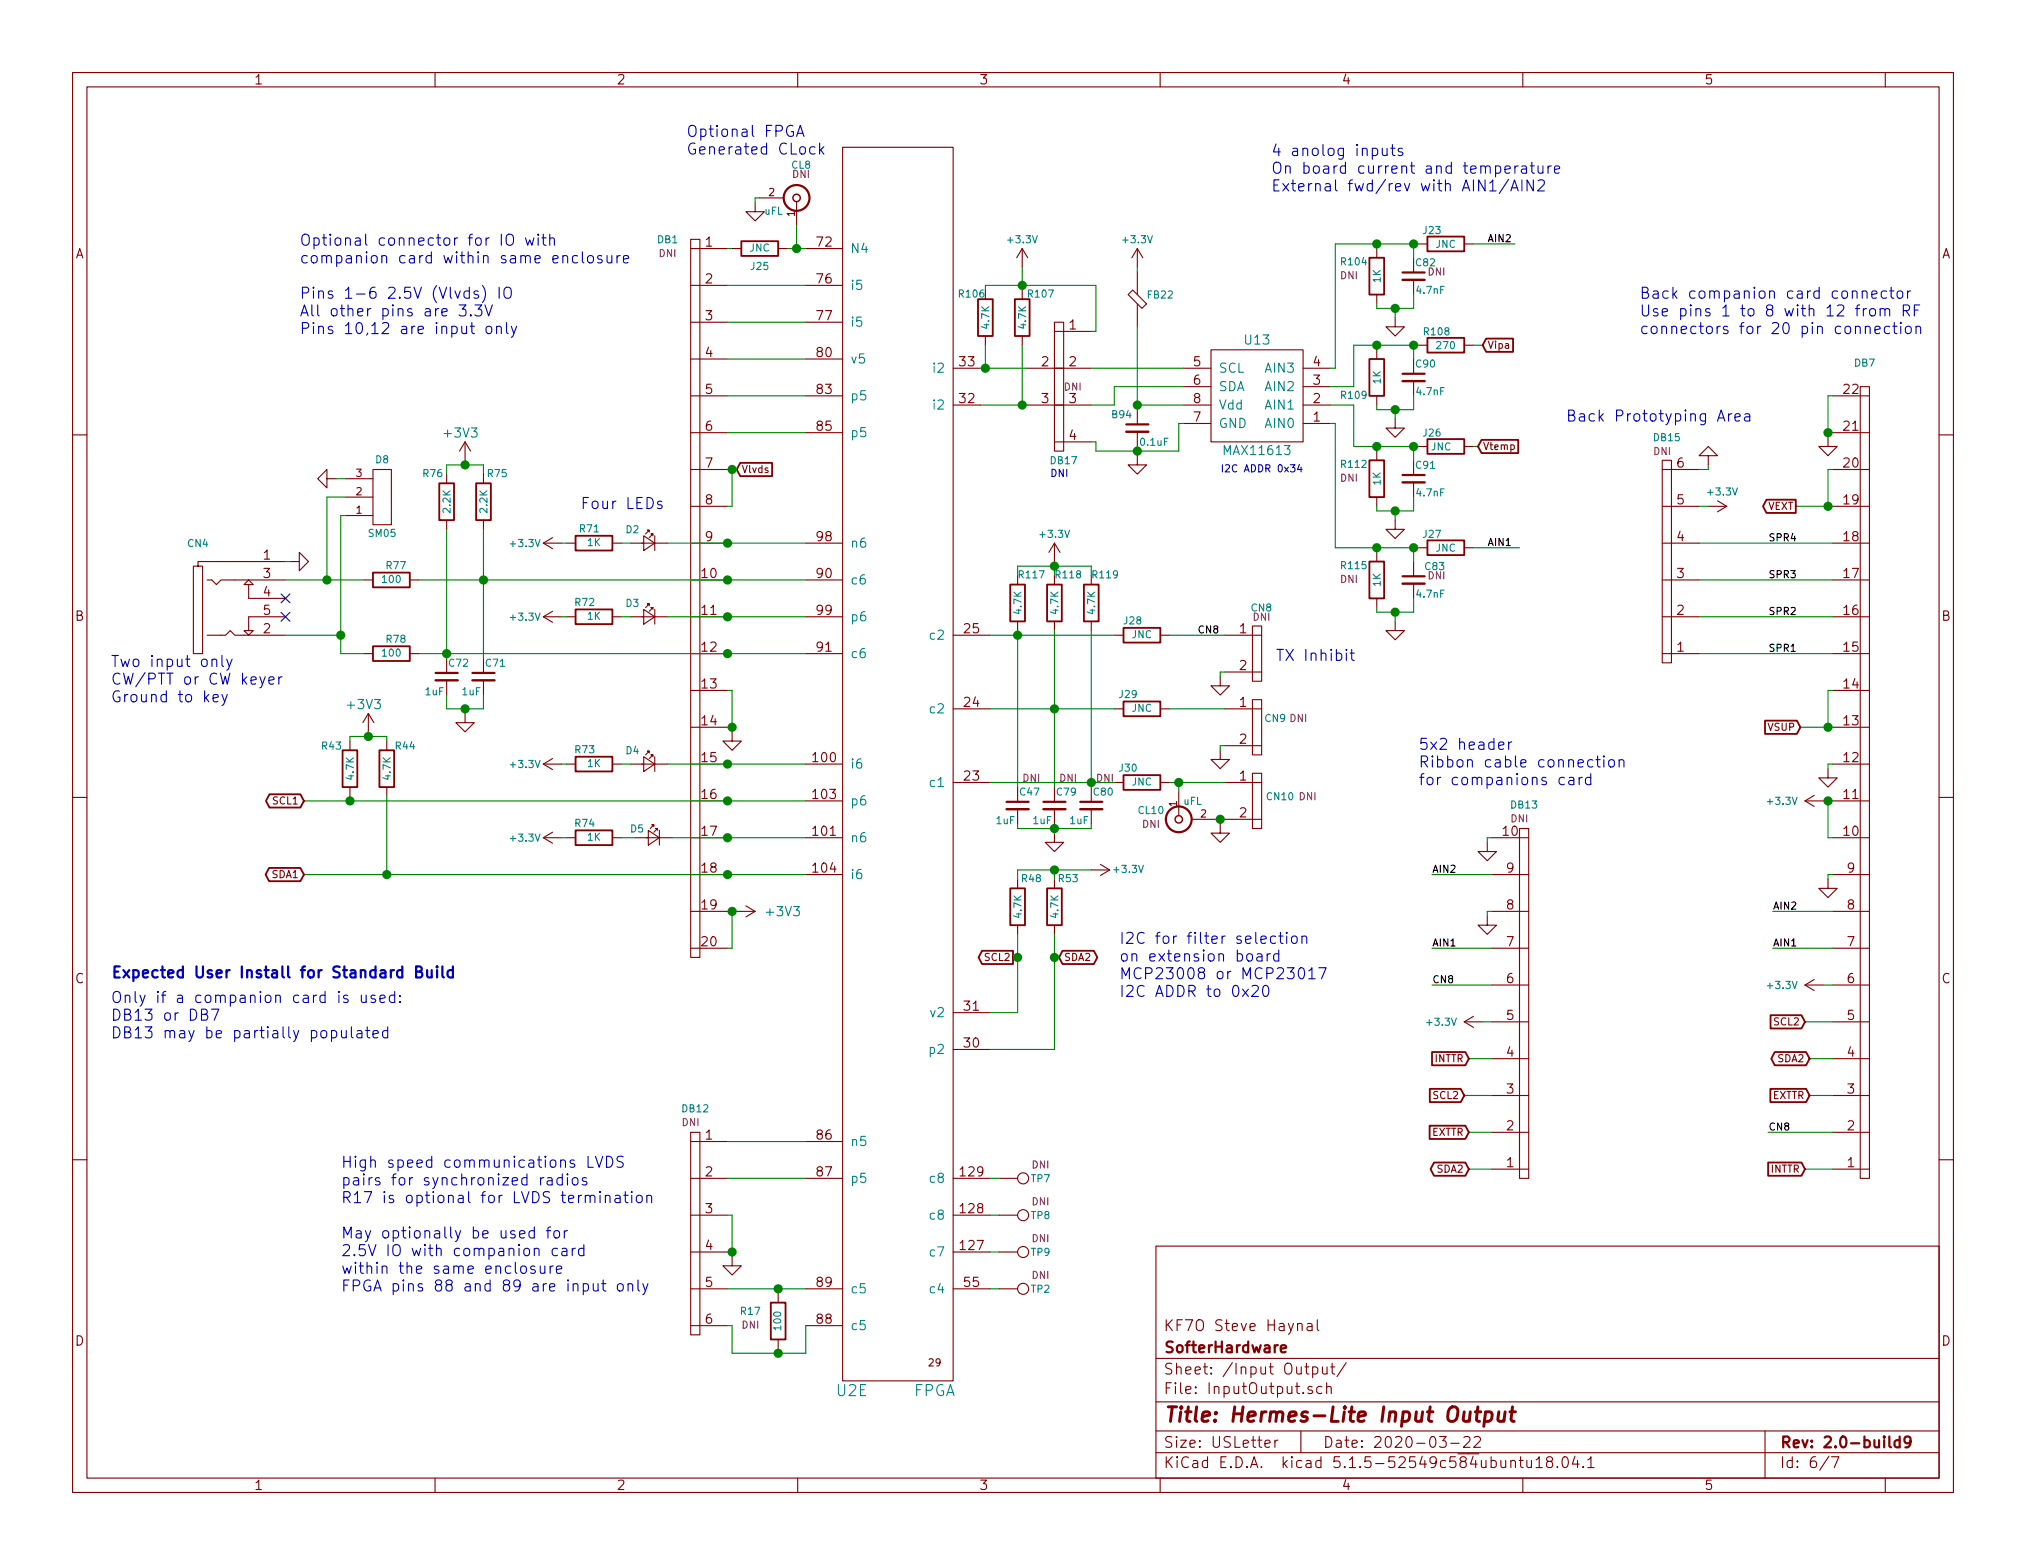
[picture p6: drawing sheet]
<svg xmlns="http://www.w3.org/2000/svg" width="279mm" height="216mm" viewBox="0 0 279 216" stroke-linecap="round" stroke-linejoin="round" font-family="sans-serif">
<defs><g id="words">
<text font-size="2.8" fill="#840000" x="160.4" y="196.2">Title: Hermes-Lite Input Output</text>
<g font-size="2.1" fill="#0000c2">
<text x="94.6" y="18.9">Optional FPGA</text>
<text x="94.6" y="21.3">Generated CLock</text>
<text x="175.3" y="21.5">4 anolog inputs</text>
<text x="175.3" y="24">On board current and temperature</text>
<text x="175.3" y="26.4">External fwd/rev with AIN1/AIN2</text>
<text x="41.3" y="33.9">Optional connector for IO with</text>
<text x="41.3" y="36.3">companion card within same enclosure</text>
<text x="41.3" y="41.2">Pins 1-6 2.5V (Vlvds) IO</text>
<text x="226.1" y="41.2">Back companion card connector</text>
<text x="41.3" y="43.7">All other pins are 3.3V</text>
<text x="41.3" y="46.1">Pins 10,12 are input only</text>
<text x="226.1" y="43.7">Use pins 1 to 8 with 12 from RF</text>
<text x="226.1" y="46.1">connectors for 20 pin connection</text>
<text x="215.9" y="58.2">Back Prototyping Area</text>
<text x="80" y="70.2">Four LEDs</text>
<text x="15.2" y="92">Two input only</text>
<text x="15.2" y="94.5">CW/PTT or CW keyer</text>
<text x="175.9" y="91.2">TX Inhibit</text>
<text x="15.2" y="96.9">Ground to key</text>
<text x="195.6" y="103.5">5x2 header</text>
<text x="195.6" y="105.9">Ribbon cable connection</text>
<text x="195.6" y="108.3">for companions card</text>
<text x="154.3" y="130.2">I2C for filter selection</text>
<text x="15.2" y="134.9">Expected User Install for Standard Build</text>
<text x="154.3" y="132.7">on extension board</text>
<text x="154.3" y="135.1">MCP23008 or MCP23017</text>
<text x="154.3" y="137.5">I2C ADDR to 0x20</text>
<text x="15.2" y="138.4">Only if a companion card is used:</text>
<text x="15.2" y="140.8">DB13 or DB7</text>
<text x="15.2" y="143.3">DB13 may be partially populated</text>
<text x="47" y="161.1">High speed communications LVDS</text>
<text x="47" y="163.6">pairs for synchronized radios</text>
<text x="47" y="166">R17 is optional for LVDS termination</text>
<text x="47" y="170.9">May optionally be used for</text>
<text x="47" y="173.3">2.5V IO with companion card</text>
<text x="47" y="175.7">within the same enclosure</text>
<text x="47" y="178.2">FPGA pins 88 and 89 are input only</text>
</g>
<g font-size="2.1" fill="#840000">
<text x="160.4" y="183.6">KF7O Steve Haynal</text>
<text x="160.4" y="189.6">Sheet: /Input Output/</text>
<text x="160.4" y="186.6">SofterHardware</text>
<text x="160.4" y="192.3">File: InputOutput.sch</text>
<text x="160.4" y="202.5">KiCad E.D.A. kicad 5.1.5-52549c584ubuntu18.04.1</text>
<text x="160.4" y="199.7">Size: USLetter</text>
<text x="182.4" y="199.7">Date: 2020-03-22</text>
<text x="245.4" y="199.7">Rev: 2.0-build9</text>
<text x="245.4" y="202.5">Id: 6/7</text>
</g>
<g font-size="2.1" fill="#008484">
<text x="115.4" y="192.6">U2E</text>
<text x="126" y="192.6">FPGA</text>
</g>
<g font-size="1.8" fill="#840000">
<text x="35" y="11.6">1</text>
<text x="85" y="11.6">2</text>
<text x="135" y="11.6">3</text>
<text x="185" y="11.6">4</text>
<text x="235" y="11.6">5</text>
<text x="10.4" y="35.6">A</text>
<text x="97.3" y="34">1</text>
<text x="112.7" y="34">72</text>
<text x="267.8" y="35.6">A</text>
<text x="97.3" y="39.1">2</text>
<text x="112.7" y="39.1">76</text>
<text x="97.3" y="44.2">3</text>
<text x="112.7" y="44.2">77</text>
<text x="147.5" y="45.5">1</text>
<text x="97.3" y="49.3">4</text>
<text x="112.7" y="49.3">80</text>
<text x="132.4" y="50.5">33</text>
<text x="143.7" y="50.5">2</text>
<text x="147.5" y="50.5">2</text>
<text x="164.6" y="50.5">5</text>
<text x="164.6" y="53.1">6</text>
<text x="181.1" y="53.1">3</text>
<text x="181.1" y="50.5">4</text>
<text x="97.3" y="54.4">5</text>
<text x="97.3" y="59.4">6</text>
<text x="112.7" y="54.4">83</text>
<text x="112.7" y="59.4">85</text>
<text x="132.4" y="55.6">32</text>
<text x="143.7" y="55.6">3</text>
<text x="147.5" y="55.6">3</text>
<text x="164.6" y="58.2">7</text>
<text x="164.6" y="55.6">8</text>
<text x="181.1" y="58.2">1</text>
<text x="181.1" y="55.6">2</text>
<text x="254.3" y="59.4">21</text>
<text x="254.3" y="54.4">22</text>
<text x="97.3" y="64.5">7</text>
<text x="147.5" y="60.7">4</text>
<text x="231.3" y="64.5">6</text>
<text x="254.3" y="64.5">20</text>
<text x="97.3" y="69.6">8</text>
<text x="231.3" y="69.6">5</text>
<text x="254.3" y="69.6">19</text>
<text x="36.3" y="77.2">1</text>
<text x="97.3" y="74.7">9</text>
<text x="112.7" y="74.7">98</text>
<text x="231.3" y="74.7">4</text>
<text x="254.3" y="74.7">18</text>
<text x="36.3" y="79.8">3</text>
<text x="36.3" y="82.3">4</text>
<text x="96.8" y="79.8">10</text>
<text x="112.7" y="79.8">90</text>
<text x="231.3" y="79.8">3</text>
<text x="254.3" y="79.8">17</text>
<text x="10.4" y="85.6">B</text>
<text x="36.3" y="87.4">2</text>
<text x="36.3" y="84.8">5</text>
<text x="96.8" y="84.8">11</text>
<text x="96.8" y="89.9">12</text>
<text x="112.7" y="89.9">91</text>
<text x="112.7" y="84.8">99</text>
<text x="133" y="87.4">25</text>
<text x="171" y="87.4">1</text>
<text x="231.3" y="89.9">1</text>
<text x="231.3" y="84.8">2</text>
<text x="254.3" y="89.9">15</text>
<text x="254.3" y="84.8">16</text>
<text x="267.8" y="85.6">B</text>
<text x="96.8" y="95">13</text>
<text x="171" y="92.5">2</text>
<text x="254.3" y="95">14</text>
<text x="96.8" y="100.1">14</text>
<text x="133" y="97.5">24</text>
<text x="171" y="97.5">1</text>
<text x="254.3" y="100.1">13</text>
<text x="96.8" y="105.2">15</text>
<text x="112.2" y="105.2">100</text>
<text x="133" y="107.7">23</text>
<text x="171" y="102.6">2</text>
<text x="171" y="107.7">1</text>
<text x="254.3" y="105.2">12</text>
<text x="96.8" y="110.2">16</text>
<text x="112.2" y="110.2">103</text>
<text x="171" y="112.8">2</text>
<text x="254.3" y="110.2">11</text>
<text x="96.8" y="115.3">17</text>
<text x="112.2" y="115.3">101</text>
<text x="207.3" y="115.3">10</text>
<text x="254.3" y="115.3">10</text>
<text x="96.8" y="120.4">18</text>
<text x="96.8" y="125.5">19</text>
<text x="112.2" y="120.4">104</text>
<text x="207.8" y="125.5">8</text>
<text x="207.8" y="120.4">9</text>
<text x="254.8" y="125.5">8</text>
<text x="254.8" y="120.4">9</text>
<text x="96.8" y="130.6">20</text>
<text x="207.8" y="130.6">7</text>
<text x="254.8" y="130.6">7</text>
<text x="10.4" y="135.6">C</text>
<text x="207.8" y="135.6">6</text>
<text x="254.8" y="135.6">6</text>
<text x="267.8" y="135.6">C</text>
<text x="133" y="139.4">31</text>
<text x="207.8" y="140.7">5</text>
<text x="254.8" y="140.7">5</text>
<text x="133" y="144.5">30</text>
<text x="207.8" y="145.8">4</text>
<text x="254.8" y="145.8">4</text>
<text x="207.8" y="156">2</text>
<text x="207.8" y="150.9">3</text>
<text x="254.8" y="156">2</text>
<text x="254.8" y="150.9">3</text>
<text x="97.3" y="157.2">1</text>
<text x="112.7" y="157.2">86</text>
<text x="207.8" y="161">1</text>
<text x="254.8" y="161">1</text>
<text x="97.3" y="162.3">2</text>
<text x="97.3" y="167.4">3</text>
<text x="112.7" y="162.3">87</text>
<text x="132.5" y="167.4">128</text>
<text x="132.5" y="162.3">129</text>
<text x="97.3" y="172.5">4</text>
<text x="132.5" y="172.5">127</text>
<text x="97.3" y="177.5">5</text>
<text x="112.7" y="177.5">89</text>
<text x="133" y="177.5">55</text>
<text x="10.4" y="185.6">D</text>
<text x="97.3" y="182.6">6</text>
<text x="112.7" y="182.6">88</text>
<text x="267.8" y="185.6">D</text>
<text x="35" y="205.5">1</text>
<text x="85" y="205.5">2</text>
<text x="135" y="205.5">3</text>
<text x="185" y="205.5">4</text>
<text x="235" y="205.5">5</text>
</g>
<g font-size="1.8" fill="#008484">
<text x="117.2" y="34.9">N4</text>
<text x="117.2" y="40">i5</text>
<text x="117.2" y="45.1">i5</text>
<text x="171.7" y="47.5">U13</text>
<text x="117.2" y="50.2">v5</text>
<text x="129" y="51.4">i2</text>
<text x="168" y="51.4">SCL</text>
<text x="168" y="54">SDA</text>
<text x="174.7" y="54">AIN2</text>
<text x="174.7" y="51.4">AIN3</text>
<text x="117.2" y="55.2">p5</text>
<text x="129" y="56.5">i2</text>
<text x="168" y="59.1">GND</text>
<text x="168" y="56.5">Vdd</text>
<text x="174.7" y="59.1">AIN0</text>
<text x="174.7" y="56.5">AIN1</text>
<text x="61.4" y="60.4">+3V3</text>
<text x="117.2" y="60.3">p5</text>
<text x="117.2" y="75.6">n6</text>
<text x="117.2" y="80.6">c6</text>
<text x="117.2" y="85.7">p6</text>
<text x="128.5" y="88.3">c2</text>
<text x="117.2" y="90.8">c6</text>
<text x="48.1" y="97.8">+3V3</text>
<text x="128.5" y="98.4">c2</text>
<text x="117.2" y="106">i6</text>
<text x="117.2" y="111.1">p6</text>
<text x="128.5" y="108.6">c1</text>
<text x="117.2" y="116.2">n6</text>
<text x="117.2" y="121.3">i6</text>
<text x="105.9" y="126.4">+3V3</text>
<text x="128.5" y="140.3">v2</text>
<text x="128.4" y="145.4">p2</text>
<text x="117.2" y="158.1">n5</text>
<text x="117.2" y="163.2">p5</text>
<text x="128.5" y="163.2">c8</text>
<text x="128.5" y="173.4">c7</text>
<text x="128.5" y="168.3">c8</text>
<text x="117.2" y="178.4">c5</text>
<text x="128.5" y="178.4">c4</text>
<text x="117.2" y="183.5">c5</text>
</g>
<text font-size="1.7" fill="#008484" x="169" y="62.8">MAX11613</text>
<g font-size="1.4" fill="#008484">
<text x="109.2" y="23.3">CL8</text>
<text x="105.4" y="29.6">uFL</text>
<text x="90.7" y="33.6">DB1</text>
<text x="103.4" y="34.7">JNC</text>
<text x="139.1" y="33.6">+3.3V</text>
<text x="155" y="33.6">+3.3V</text>
<text x="196.3" y="32.3">J23</text>
<text x="198" y="34.2">JNC</text>
<text x="103.6" y="37.2">J25</text>
<text x="132.3" y="41">R106</text>
<text x="141.9" y="41">R107</text>
<text x="158.3" y="41.2">FB22</text>
<text x="185" y="36.6">R104</text>
<text x="190.4" y="39" transform="rotate(-90 190.4 39)">1K</text>
<text x="195.3" y="36.7">C82</text>
<text x="195.5" y="40.5">4.7nF</text>
<text x="136.4" y="45.3" transform="rotate(-90 136.4 45.3)">4.7K</text>
<text x="141.5" y="45.3" transform="rotate(-90 141.5 45.3)">4.7K</text>
<text x="196.5" y="46.3">R108</text>
<text x="190.4" y="52.9" transform="rotate(-90 190.4 52.9)">1K</text>
<text x="195.3" y="50.7">C90</text>
<text x="198.2" y="48.2">270</text>
<text x="255.8" y="50.6">DB7</text>
<text x="153.4" y="57.7">B94</text>
<text x="185" y="55">R109</text>
<text x="195.5" y="54.5">4.7nF</text>
<text x="51.8" y="63.9">D8</text>
<text x="58.4" y="65.8">R76</text>
<text x="67.3" y="65.8">R75</text>
<text x="144.9" y="64">DB17</text>
<text x="157.4" y="61.5">0.1uF</text>
<text x="185" y="64.5">R112</text>
<text x="195.3" y="64.7">C91</text>
<text x="196.3" y="60.2">J26</text>
<text x="197.4" y="62.1">JNC</text>
<text x="228.1" y="60.9">DB15</text>
<text x="62.1" y="70.7" transform="rotate(-90 62.1 70.7)">2.2K</text>
<text x="67.2" y="70.7" transform="rotate(-90 67.2 70.7)">2.2K</text>
<text x="190.4" y="66.9" transform="rotate(-90 190.4 66.9)">1K</text>
<text x="195.5" y="68.5">4.7nF</text>
<text x="235.7" y="68.4">+3.3V</text>
<text x="25.9" y="75.5">CN4</text>
<text x="50.9" y="74.1">SM05</text>
<text x="70.6" y="75.5">+3.3V</text>
<text x="80" y="73.4">R71</text>
<text x="81.1" y="75.3">1K</text>
<text x="86.4" y="73.6">D2</text>
<text x="143.6" y="74.2">+3.3V</text>
<text x="196.3" y="74.2">J27</text>
<text x="198" y="76.1">JNC</text>
<text x="52.8" y="80.4">100</text>
<text x="53.3" y="78.5">R77</text>
<text x="79.4" y="83.6">R72</text>
<text x="86.4" y="83.7">D3</text>
<text x="140.6" y="79.8">R117</text>
<text x="145.7" y="79.8">R118</text>
<text x="150.7" y="79.8">R119</text>
<text x="185" y="78.5">R115</text>
<text x="190.4" y="80.9" transform="rotate(-90 190.4 80.9)">1K</text>
<text x="195.5" y="82.4">4.7nF</text>
<text x="196.6" y="78.6">C83</text>
<text x="53.3" y="88.7">R78</text>
<text x="70.6" y="85.6">+3.3V</text>
<text x="81.1" y="85.5">1K</text>
<text x="140.9" y="84.6" transform="rotate(-90 140.9 84.6)">4.7K</text>
<text x="145.9" y="84.6" transform="rotate(-90 145.9 84.6)">4.7K</text>
<text x="151" y="84.6" transform="rotate(-90 151 84.6)">4.7K</text>
<text x="155.1" y="86.1">J28</text>
<text x="156.1" y="88">JNC</text>
<text x="172.6" y="84.4">CN8</text>
<text x="52.8" y="90.6">100</text>
<text x="58.7" y="95.9">1uF</text>
<text x="62" y="92">C72</text>
<text x="63.8" y="95.9">1uF</text>
<text x="67.1" y="92">C71</text>
<text x="154.4" y="96.3">J29</text>
<text x="156.1" y="98.2">JNC</text>
<text x="44.4" y="103.4">R43</text>
<text x="48.8" y="107.5" transform="rotate(-90 48.8 107.5)">4.7K</text>
<text x="53.9" y="107.5" transform="rotate(-90 53.9 107.5)">4.7K</text>
<text x="54.6" y="103.4">R44</text>
<text x="70.6" y="105.9">+3.3V</text>
<text x="79.4" y="103.9">R73</text>
<text x="81.1" y="105.8">1K</text>
<text x="86.4" y="104">D4</text>
<text x="154.4" y="106.5">J30</text>
<text x="137.4" y="113.7">1uF</text>
<text x="140.7" y="109.8">C47</text>
<text x="142.5" y="113.7">1uF</text>
<text x="145.8" y="109.8">C79</text>
<text x="147.6" y="113.7">1uF</text>
<text x="150.9" y="109.8">C80</text>
<text x="156.1" y="108.4">JNC</text>
<text x="157" y="112.3">CL10</text>
<text x="163.2" y="111">uFL</text>
<text x="208.4" y="111.5">DB13</text>
<text x="243.9" y="111">+3.3V</text>
<text x="70.6" y="116.1">+3.3V</text>
<text x="79.4" y="114.1">R74</text>
<text x="81.1" y="116">1K</text>
<text x="87" y="114.8">D5</text>
<text x="141" y="121.7">R48</text>
<text x="146" y="121.7">R53</text>
<text x="153.8" y="120.4">+3.3V</text>
<text x="140.9" y="126.5" transform="rotate(-90 140.9 126.5)">4.7K</text>
<text x="145.9" y="126.5" transform="rotate(-90 145.9 126.5)">4.7K</text>
<text x="243.9" y="136.4">+3.3V</text>
<text x="196.9" y="141.5">+3.3V</text>
<text x="94.1" y="153.4">DB12</text>
<text x="142.2" y="163.1">TP7</text>
<text x="142.2" y="173.3">TP9</text>
<text x="142.2" y="168.2">TP8</text>
<text x="142.2" y="178.3">TP2</text>
<text x="102.2" y="181.4">R17</text>
<text x="107.7" y="183.4" transform="rotate(-90 107.7 183.4)">100</text>
</g>
<g font-size="1.4" fill="#840000">
<text x="106" y="27.1">2</text>
<text x="109.6" y="29.8" transform="rotate(-90 109.6 29.8)">1</text>
<text x="205.1" y="48.1">Vipa</text>
<text x="49.1" y="65.8">3</text>
<text x="102.2" y="65.3">Vlvds</text>
<text x="204.5" y="62.1">Vtemp</text>
<text x="49.1" y="70.9">1</text>
<text x="49.1" y="68.3">2</text>
<text x="243.8" y="70.3">VEXT</text>
<text x="243.9" y="100.8">VSUP</text>
<text x="37.7" y="111">SCL1</text>
<text x="162.3" y="111.3" transform="rotate(-90 162.3 111.3)">1</text>
<text x="165.6" y="112.8">2</text>
<text x="37.6" y="121.1">SDA1</text>
<text x="135.9" y="132.6">SCL2</text>
<text x="146.7" y="132.6">SDA2</text>
<text x="244.8" y="141.5">SCL2</text>
<text x="197.9" y="146.5">INTTR</text>
<text x="245.2" y="146.5">SDA2</text>
<text x="197.8" y="151.6">SCL2</text>
<text x="244.4" y="151.6">EXTTR</text>
<text x="197.4" y="156.7">EXTTR</text>
<text x="198.2" y="161.8">SDA2</text>
<text x="244.2" y="161.8">INTTR</text>
<text x="128.1" y="188.5">29</text>
</g>
<g font-size="1.4" fill="#840084">
<text x="109.3" y="24.5">DNI</text>
<text x="90.9" y="35.5">DNI</text>
<text x="184.9" y="38.5">DNI</text>
<text x="196.9" y="38">DNI</text>
<text x="146.8" y="53.9">DNI</text>
<text x="228" y="62.8">DNI</text>
<text x="184.9" y="66.4">DNI</text>
<text x="184.9" y="80.4">DNI</text>
<text x="196.9" y="79.9">DNI</text>
<text x="172.8" y="85.6">DNI</text>
<text x="174.5" y="99.6">CN9 DNI</text>
<text x="141" y="107.8">DNI</text>
<text x="146.1" y="107.8">DNI</text>
<text x="151.2" y="107.8">DNI</text>
<text x="174.8" y="110.4">CN10 DNI</text>
<text x="208.4" y="113.4">DNI</text>
<text x="157.6" y="114.2">DNI</text>
<text x="94.1" y="155.3">DNI</text>
<text x="142.3" y="161.2">DNI</text>
<text x="142.3" y="166.3">DNI</text>
<text x="142.3" y="171.3">DNI</text>
<text x="142.3" y="176.4">DNI</text>
<text x="102.3" y="183.3">DNI</text>
</g>
<g font-size="1.4">
<text x="205.1" y="33.4">AIN2</text>
<text x="205.1" y="75.3">AIN1</text>
<text x="243.8" y="74.7">SPR4</text>
<text x="243.8" y="79.8">SPR3</text>
<text x="165.1" y="87.4">CN8</text>
<text x="243.8" y="84.8">SPR2</text>
<text x="243.8" y="89.9">SPR1</text>
<text x="197.5" y="120.4">AIN2</text>
<text x="244.5" y="125.5">AIN2</text>
<text x="197.5" y="130.6">AIN1</text>
<text x="244.5" y="130.6">AIN1</text>
<text x="197.5" y="135.6">CN8</text>
<text x="243.8" y="156">CN8</text>
</g>
<g font-size="1.4" fill="#0000c2">
<text x="144.8" y="65.8">DNI</text>
<text x="168.3" y="65.2">I2C ADDR 0x34</text>
</g>
</g></defs>
<g fill="none" stroke="#840000" stroke-width=".15">
<path d="M10 10h259.4v195.9h-259.4zM12 12h255.4v191.9h-255.4zM60 10v2M110 10v2M160 10v2M210 10v2M260 10v2M95.2 33h1.3v99.1h-1.3zM95.2 34.3h5.1M95.2 39.4h5.1M101 34.3h1.2M104.1 27.9v1.3h-1.2l1.2 1.3 1.3-1.3h-1.3"/>
<path d="M104.8 27.3h3.3M107.3 34.3h1.3M109.9 27.8v3.3M111.1 34.3h5.1M111.1 39.4h5.1M116.2 20.3h15.2v170.2h-15.2zM141 34.3l.7 1.3M141 34.3v2.5M141 34.3l-.8 1.3M156.8 34.3v2.5M156.8 37.5v3.1M156.8 34.3l.8 1.3"/>
<path d="M156.8 34.3l-.7 1.3M189.9 34.3v1.3M194.9 35.6v2M194.9 38.6v2M195.6 33.7h1.2M201.9 33.7h1.3M10 60h2M95.2 59.7h5.1M95.2 54.6h5.1M95.2 44.5h5.1M95.2 49.5h5.1M111.1 59.7h5.1"/>
<path d="M111.1 54.6h5.1M111.1 44.5h5.1M111.1 49.5h5.1M131.4 55.9h3.9M131.4 50.8h3.9M135.9 46.4v1.2M141 40v1.3M141 46.4v1.2M141.6 55.9h8.9M141.6 50.8h8.9M145.4 44.5h1.3v17.7h-1.3zM145.4 45.7h5.1"/>
<path d="M156.2 40l1.9 1.9-.6 .6-1.9-1.9zM156.8 41.9v3.2M156.8 56.5v2M156.8 59.6v2M163.2 58.4h3.8M163.2 55.9h3.8M163.2 53.3h3.8M163.2 50.8h3.8M167 48.3h12.7v12.7h-12.7zM179.7 58.4h3.8M179.7 55.9h3.8M179.7 53.3h3.8"/>
<path d="M179.7 50.8h3.8M189.9 40.6v1.3M189.9 48.3v1.2M189.9 54.6v1.3M192.4 57.8v1.3h-1.3l1.3 1.2 1.3-1.2h-1.3M192.4 43.8v1.3h-1.3l1.3 1.3 1.3-1.3h-1.3M194.9 49.5v2.1M194.9 52.6v2M195.6 47.6h1.2M201.9 47.6h1.3M252.7 59.7h5.1M252.7 54.6h5.1"/>
<path d="M256.5 53.3h1.3v109.3h-1.3zM267.4 60h2M39.4 77.5h-12.1v.6h.6v12.1h-1.2v-12.1h.6M40 77.5h1.3v1.2l1.2-1.2-1.2-1.3v1.3M45.1 66v1.3l-1.3-1.3 1.3-1.2v1.2h1.3M47.6 71.1h3.8M47.6 68.6h3.8M47.6 66h3.8M51.4 64.8h2.6v7.6h-2.6zM61.6 65.4v1.3M61.6 71.8v1.2M64.1 61l-.7 1.2"/>
<path d="M64.1 61v2.5M64.1 61l.8 1.2M66.7 65.4v1.3M66.7 71.8v1.2M74.9 74.9h2.6M74.9 74.9l1.3 .8M76.2 74.2l-1.3 .7M78.1 74.9h1.3M84.5 74.9h1.2M87 74.9h5.1M88.8 73.9l1.5 1-1.5 1zM89.5 73.4v-.2h-.2h.2l-.5 .5"/>
<path d="M90 73.9v-.2h-.2h.2l-.5 .5M90.3 73.9v2M95.2 74.9h5.1M95.2 69.9h5.1M95.2 64.8h5.1M111.1 74.9h5.1M140.3 79.4v1.2M145.4 74.9l.8 1.3M145.4 74.9v2.6M145.4 79.4v1.2M145.4 74.9l-.7 1.3M145.4 61h5.1"/>
<path d="M150.5 79.4v1.2M156.8 62.9v1.2h-1.2l1.2 1.3 1.3-1.3h-1.3M189.9 62.2v1.3M189.9 68.6v1.3M189.9 76.2v1.3M192.4 71.8v1.2h-1.3l1.3 1.3 1.3-1.3h-1.3M194.9 63.5v2M194.9 66.5v2.1M194.9 77.5v2M195.6 61.6h1.2M195.6 75.6h1.2M201.9 61.6h1.3"/>
<path d="M201.9 75.6h1.3M229.2 63.5h1.3v27.9h-1.3zM229.2 74.9h5.1M229.2 69.9h5.1M229.2 64.8h5.1M235.6 62.9h-1.3l1.3-1.3 1.3 1.3h-1.3v1.2M235.6 69.9h2.5M236.9 69.1l1.2 .8M238.1 69.9l-1.2 .7M252.1 60.3v1.3h-1.3l1.3 1.3 1.3-1.3h-1.3M252.7 74.9h5.1M252.7 69.9h5.1"/>
<path d="M252.7 64.8h5.1M28.6 80h.6l.6 .6 .7-.6h8.9M28.6 87.6h2.5l.6-.6 .7 .6h7M33.7 80.6l.6-.6 .6 .6zM34.3 80.6v2h5.1M39.4 85.1h-5.1v1.9h.6l-.6 .6-.6-.6h.6M50.2 90.2h1.2M50.2 80h1.2M50.8 98.4l-.8 1.3M50.8 98.4v2.6M50.8 98.4l.8 1.3M56.5 90.2h1.3"/>
<path d="M56.5 80h1.3M61.6 90.8v2M61.6 93.9v2M64.1 98.4v1.3h-1.2l1.2 1.3 1.3-1.3h-1.3M66.7 90.8v2M66.7 93.9v2M74.9 85.1h2.6M74.9 85.1l1.3 .8M76.2 84.3l-1.3 .8M78.1 85.1h1.3M84.5 85.1h1.2M87 85.1h5.1"/>
<path d="M88.8 84.1l1.5 1-1.5 1zM89.5 83.6v-.3h-.2h.2l-.5 .5M90 84.1v-.3h-.2h.2l-.5 .5M90.3 84.1v2M95.2 90.2h5.1M95.2 85.1h5.1M95.2 80h5.1M95.2 95.3h5.1M111.1 90.2h5.1M111.1 85.1h5.1M111.1 80h5.1M131.4 97.8h5.1"/>
<path d="M131.4 87.6h5.1M140.3 85.7v1.3M145.4 85.7v1.3M150.5 85.7v1.3M153.7 97.8h1.2M153.7 87.6h1.2M160 97.8h1.3M160 87.6h1.3M168.3 93.3v1.3h-1.3l1.3 1.3 1.2-1.3h-1.2M168.9 97.8h5.1M168.9 87.6h5.1M168.9 92.7h5.1"/>
<path d="M172.7 96.5h1.3v7.6h-1.3zM172.7 86.4h1.3v7.6h-1.3zM189.9 82.6v1.2M192.4 85.7v1.3h-1.3l1.3 1.3 1.3-1.3h-1.3M194.9 80.5v2.1M229.2 90.2h5.1M229.2 85.1h5.1M229.2 80h5.1M252.7 90.2h5.1M252.7 85.1h5.1M252.7 80h5.1M252.7 95.3h5.1"/>
<path d="M10 110h2M48.3 102.2v1.3M48.3 108.6v1.3M53.3 102.2v1.3M53.3 108.6v1.3M74.9 115.6h2.6M74.9 105.4h2.6M74.9 115.6l1.3 .7M74.9 105.4l1.3 .8M76.2 114.8l-1.3 .8M76.2 104.6l-1.3 .8M78.1 115.6h1.3"/>
<path d="M78.1 105.4h1.3M84.5 115.6h1.2M84.5 105.4h1.2M87 105.4h5.1M87.6 115.6h5.1M88.8 104.4l1.5 1-1.5 1zM89.4 114.6l1.5 1-1.5 1zM89.5 103.9v-.3h-.2h.2l-.5 .5M90 104.4v-.3h-.2h.2l-.5 .5M90.2 114v-.2h-.3h.3l-.5 .5M90.3 104.4v2M90.7 114.6v-.3h-.3h.3l-.5 .5"/>
<path d="M90.9 114.6v2M95.2 115.6h5.1M95.2 110.5h5.1M95.2 105.4h5.1M95.2 100.3h5.1M101 101v1.2h-1.3l1.3 1.3 1.2-1.3h-1.2M111.1 115.6h5.1M111.1 110.5h5.1M111.1 105.4h5.1M131.4 108h5.1M140.3 108.6v2M140.3 111.6v2.1"/>
<path d="M145.4 114.9v1.3h-1.3l1.3 1.3 1.3-1.3h-1.3M145.4 108.6v2M145.4 111.6v2.1M150.5 108.6v2M150.5 111.6v2.1M151.8 119.3l1.2 .7M153.7 108h1.2M160 108h1.3M162.6 109.2v3.3M164.3 113h3.3M168.3 103.5v1.3h-1.3l1.3 1.2 1.2-1.2h-1.2M168.3 113.7v1.2h-1.3l1.3 1.3 1.2-1.3h-1.2"/>
<path d="M168.9 113h5.1M168.9 108h5.1M168.9 102.9h5.1M172.7 106.7h1.3v7.6h-1.3zM205.1 116.2v1.3h-1.3l1.3 1.2 1.3-1.2h-1.3M205.7 115.6h5.1M209.5 114.3h1.3v48.3h-1.3zM248.9 110.5h2.6M248.9 110.5l1.3 .8M250.2 109.7l-1.3 .8M252.1 106v1.3h-1.3l1.3 1.3 1.3-1.3h-1.3M252.7 115.6h5.1"/>
<path d="M252.7 110.5h5.1M252.7 105.4h5.1M252.7 100.3h5.1M267.4 110h2M95.2 130.8h5.1M95.2 125.7h5.1M95.2 120.7h5.1M101.6 125.7h2.5M102.9 125l1.2 .7M104.1 125.7l-1.2 .8M111.1 120.7h5.1M131.4 139.7h5.1"/>
<path d="M140.3 121.3v1.3M140.3 127.6v1.3M145.4 121.3v1.3M145.4 127.6v1.3M150.5 120h2.5M153 120l-1.2 .8M205.1 126.4v1.2h-1.3l1.3 1.3 1.3-1.3h-1.3M205.7 135.9h5.1M205.7 130.8h5.1M205.7 125.7h5.1M205.7 120.7h5.1M248.9 135.9h2.6"/>
<path d="M248.9 135.9l1.3 .8M250.2 135.1l-1.3 .8M252.1 121.3v1.3h-1.3l1.3 1.2 1.3-1.2h-1.3M252.7 135.9h5.1M252.7 130.8h5.1M252.7 125.7h5.1M252.7 120.7h5.1M10 160h2M95.2 156.2h1.3v28h-1.3zM95.2 157.5h5.1M111.1 157.5h5.1M131.4 144.8h5.1"/>
<path d="M201.9 141h2.6M201.9 141l1.3 .7M203.2 140.2l-1.3 .8M205.7 141h5.1M205.7 156.2h5.1M205.7 151.1h5.1M205.7 146.1h5.1M252.7 141h5.1M252.7 156.2h5.1M252.7 151.1h5.1M252.7 146.1h5.1M267.4 160h2"/>
<path d="M95.2 177.8h5.1M95.2 162.6h5.1M95.2 167.6h5.1M95.2 172.7h5.1M101 173.4v1.2h-1.3l1.3 1.3 1.2-1.3h-1.2M107.3 178.4v1.3M111.1 177.8h5.1M111.1 162.6h5.1M131.4 170.2h.1M131.4 177.8h5.1M131.4 162.6h5.1M131.4 167.6h5.1"/>
<path d="M131.4 172.7h5.1M137.8 177.8h2.5M137.8 162.6h2.5M137.8 167.6h2.5M137.8 172.7h2.5M159.4 171.9h108v32h-108zM205.7 161.3h5.1M252.7 161.3h5.1M95.2 182.9h5.1M107.3 184.8v1.3M111.1 182.9h5.1M159.4 197.4h108"/>
<path d="M159.4 193.4h108M159.4 187.4h108M174.4 199.2l.8-.2-.1-.2-.4-.1-.3 .2 .1 .7 .2 .1 .4-.1M175.8 198.7v1M176.2 198.7l-.3 .1-.1 .2M178.9 182.7a.39 .39 0 0 1 .7 .1v.8M179.4 197.4v3M180 188.6h.5M180.2 188.1v1.3l.2 .2h.1M180.3 182.7l.1-.1 .5 .1v.9M180.9 191.3a.37 .37 0 0 0-.5 .2 .54 .54 0 0 0 .5 .3l.1 .2-.1 .2-.1 .1-.4-.1M180.9 182.9l-.5 .1a.29 .29 0 0 0-.2 .3 .29 .29 0 0 0 .2 .3l.5-.1"/>
<path d="M181 188.6h.5l.2 .2v.6l-.2 .2-.5-.1M181 188.6v1.5M181.7 182.1v1.3l.2 .2M182.3 191.3h-.4l-.3 .2 .1 .6 .2 .2 .4-.1M182.4 188.6v.9a.4 .4 0 0 0 .6-.1M183 191.4a.38 .38 0 0 1 .6 .1v.8M183 190.8v1.5M183 188.6v1M183.5 188.6h.6M183.7 188.1v1.3l.1 .1 .3 .1M185.6 188l-1.2 1.9M198.5 198.2h.9l-.4 .6h.3a.61 .61 0 0 1 .1 .7l-.2 .2h-.5l-.2-.2"/>
<path d="M200.1 199.1h1.1M201.9 198.3l.2-.1h.3a.41 .41 0 0 1 .3 .6l-.9 .9h.9M203.3 198.3l.2-.1h.5a.37 .37 0 0 1 .1 .6l-.9 .9h1M243.4 197.4v6.5M60 203.9v2M110 203.9v2M159.4 200.4h108M160 203.9v2M208.4 201.6a.38 .38 0 0 1 .6 .1v.8M209.5 201.5h.6M209.7 201v1.3l.1 .1 .3 .1M210 203.9v2"/>
<path d="M210.6 201.5v.9a.4 .4 0 0 0 .6-.1M211.2 201.5v1M211.8 201.4l.3-.2 .2-.2v1.5M211.8 202.5h.9M213.6 201.6l-.3-.1v-.4a.48 .48 0 0 1 .7-.1l.1 .2-.1 .3-.6 .2a.51 .51 0 0 0 0 .7 .48 .48 0 0 0 .6-.1 .48 .48 0 0 0-.2-.7M214.8 202.3v.2l-.1-.1 .1-.1v.2M215.5 201.1a.37 .37 0 0 1 .4-.1 .37 .37 0 0 1 .3 .2 .77 .77 0 0 1-.4 1.3l-.3-.2a1.41 1.41 0 0 1 0-1.2zM217.2 200.9l-.4 1.1h1M217.6 201.5v1M218.3 202.3l.1 .1-.1 .1v-.1v-.1v.2M219 201.4l.3-.2 .1-.2v1.5M219 202.5h.8"/>
<path d="M252.2 200.9l-1.2 1.9M252.6 201h1l-.6 1.5M260 203.9v2"/>
<circle cx="141.1" cy="172.7" r=".76"/>
<circle cx="141.1" cy="167.6" r=".76"/>
<circle cx="141.1" cy="177.8" r=".76"/>
<circle cx="141.1" cy="162.6" r=".76"/>
</g>
<g fill="none" stroke="#840000" stroke-width=".3">
<path d="M193.4 37.6h3.1M155.3 58.5h3.1M193.4 51.6h3.1M193.4 65.5h3.1M193.4 79.5h3.1M60.1 92.8h3M65.2 92.8h3M138.8 110.6h3.1M143.9 110.6h3M149 110.6h3M176.6 186.1l.8-.2-.1-.3h-.4l-.3 .2 .1 .7 .2 .1 .4-.1M262 198.8a.5 .5 0 0 0-.7 0v.6a.47 .47 0 0 0 .5 .3l.2-.1"/>
<path d="M262 198.2v1.5M263.5 198.8l-.1 .2a.48 .48 0 0 1-.6 0l-.2-.2v-.3l.2-.3a.48 .48 0 0 1 .6 .1 1.27 1.27 0 0 1-.2 1.3l-.4 .1"/>
<circle cx="109.9" cy="27.3" r="1.78"/>
<circle cx="162.6" cy="113" r="1.78"/>
</g>
<path d="M203.5 194.8h.7M203.8 194.1l-.2 1.7 .1 .2 .3 .1M204.9 194.8h.2h.5l.2 .3-.1 .6a.66 .66 0 0 1-1 .3M204.9 194.8l-.3 2M206.7 194.8l-.1 1v.2a.59 .59 0 0 0 .8-.1M207.6 194.8l-.2 1.3M208.2 194.8h.8M208.6 194.1l-.2 1.7 .1 .2 .3 .1" fill="none" stroke="#840000" stroke-width=".41"/>
<g fill="none" stroke="#840000" stroke-width=".2">
<circle cx="109.9" cy="27.3" r=".51"/>
<circle cx="162.6" cy="113" r=".51"/>
</g>
<g fill="none" stroke="#840000" stroke-width=".25">
<path d="M102.2 33.3h5.1v2h-5.1zM188.8 35.6h2.1v5h-2.1zM196.8 32.6h5.1v2.1h-5.1zM134.9 41.3h2v5.1h-2zM140 41.3h2v5.1h-2zM188.8 49.5h2.1v5.1h-2.1zM196.8 46.6h5.1v2h-5.1zM205 46.7h3.7v1.8h-3.7l-.5-.9zM51.4 79h5.1v2h-5.1zM60.6 66.7h2v5.1h-2zM65.7 66.7h2v5.1h-2zM79.4 73.9h5.1v2h-5.1z"/>
<path d="M102.1 63.9h4.4v1.8h-4.4l-.5-.9zM188.8 63.5h2.1v5.1h-2.1zM188.8 77.5h2.1v5.1h-2.1zM196.8 60.6h5.1v2h-5.1zM196.8 74.5h5.1v2.1h-5.1zM204.3 60.7h5.1v1.8h-5.1l-.5-.9zM243.6 68.9h4v1.9h-4l-.5-.9zM51.4 89.2h5.1v2h-5.1zM79.4 84.1h5.1v2h-5.1zM139.3 80.6h2.1v5.1h-2.1zM144.4 80.6h2v5.1h-2zM149.5 80.6h2v5.1h-2z"/>
<path d="M154.9 96.8h5.1v2h-5.1zM154.9 86.6h5.1v2h-5.1zM243.4 99.4h4.4l.5 .9-.5 .9h-4.4zM37.1 119.7h4.3l.5 1-.5 .9h-4.3l-.5-.9zM37.2 109.6h4.2l.5 .9-.5 .9h-4.2l-.5-.9zM47.2 103.5h2.1v5.1h-2.1zM52.3 103.5h2.1v5.1h-2.1zM79.4 114.6h5.1v2h-5.1zM79.4 104.4h5.1v2h-5.1zM154.9 106.9h5.1v2.1h-5.1zM135.4 131.2h4.3v1.8h-4.3l-.4-.9zM139.3 122.6h2.1v5h-2.1z"/>
<path d="M144.4 122.6h2v5h-2zM146.5 131.2h4.4l.4 .9-.4 .9h-4.4l-.5-.9zM197.2 155.3h4.9l.5 .9-.5 .9h-4.9zM197.2 150.2h4.2l.5 .9-.5 .9h-4.2zM197.5 145.1h4.6l.5 1-.5 .9h-4.6zM244.1 150.2h5l.5 .9-.5 .9h-5zM244.2 140.1h4.2l.5 .9-.5 .9h-4.2zM244.8 145.1h4.3l.5 1-.5 .9h-4.3l-.5-.9zM106.3 179.7h2v5.1h-2zM197.8 160.4h4.3l.5 .9-.5 .9h-4.3l-.5-.9zM243.8 160.4h4.6l.5 .9-.5 .9h-4.6z"/>
</g>
<path d="M193.4 38.6h3.1M155.3 59.6h3.1M193.4 52.6h3.1M193.4 66.5h3.1M60.1 93.9h3M65.2 93.9h3M193.4 80.5h3.1M138.8 111.6h3.1M143.9 111.6h3M149 111.6h3" fill="none" stroke="#840000" stroke-width=".33"/>
<g fill="none" stroke="#008400" stroke-width=".15">
<path d="M100.3 34.3h.7M100.3 39.4h10.8M104.8 27.3h-.7v.6M108.6 34.3h2.5M109.9 31.1v3.2M141 36.8v3.2M156.8 36.8v.7M189.9 33.7v.6M194.9 33.7v1.9M195.6 33.7h-11.5v17.1h-.6M203.2 33.7h5.7M100.3 59.7h10.8"/>
<path d="M100.3 54.6h10.8M100.3 49.5h10.8M100.3 44.5h10.8M135.3 55.9h6.3M135.3 50.8h6.3M135.9 40v-.6h15.2v6.3h-.6M135.9 47.6v3.2M141 47.6v8.3M150.5 50.8h12.7M156.8 45.1v11.4M156.8 55.9h6.4M163.2 58.4h-.6v3.8h-11.5v-1.2h-.6"/>
<path d="M163.2 53.3h-9.5v2.6h-3.2M183.5 55.9h3.2v5.7h8.9M183.5 58.4h.6v17.2h11.5M189.9 47.6v.7M192.4 42.5v1.3M192.4 56.5v1.3M194.9 54.6v1.9h-5v-.6M194.9 40.6v1.9h-5v-.6M194.9 47.6v1.9M195.6 47.6h-8.9v5.7h-3.2M203.2 47.6h1.3M252.1 59.7h.6"/>
<path d="M252.7 54.6h-.6v5.7M39.4 77.5h.6M46.4 66h1.2M47.6 71.1h-.6v19.1h3.2M47.6 68.6h-2.5v11.4M61.6 65.4v-1.3h5.1v1.3M61.6 73v17.8M64.1 63.5v.6M66.7 73v17.8M77.5 74.9h.6M85.7 74.9h1.3M92.1 74.9h19"/>
<path d="M100.3 64.8h1.3M101 64.8v5.1h-.7M140.3 79.4v-1.3h10.2v1.3M145.4 77.5v1.9M156.8 61.6v1.3M189.9 61.6v.6M189.9 75.6v.6M192.4 70.5v1.3M194.9 68.6v1.9h-5v-.6M194.9 61.6v1.9M194.9 75.6v1.9M203.2 61.6h.6"/>
<path d="M203.2 75.6h6.3M234.3 69.9h1.3M234.3 74.9h18.4M235.6 64.1v.7h-1.3M247.6 69.9h5.1M252.7 64.8h-.6v5.1M39.4 80h10.8M39.4 87.6h7.6M57.8 90.2h53.3M57.8 80h53.3M61.6 95.9v1.9h5.1v-1.9M64.1 97.8v.6"/>
<path d="M77.5 85.1h.6M85.7 85.1h1.3M92.1 85.1h19M100.3 95.3h.7v5.7M136.5 87.6h17.2M136.5 97.8h17.2M140.3 87v21.6M145.4 87v21.6M150.5 87v21.6M161.3 87.6h7.6M161.3 97.8h7.6M168.9 92.7h-.6v.6"/>
<path d="M192.4 84.5v1.2M194.9 82.6v1.9h-5v-.7M234.3 90.2h18.4M234.3 80h18.4M234.3 85.1h18.4M252.7 95.3h-.6v5M41.9 110.5h69.2M48.3 102.2v-.6h5v.6M48.3 109.9v.6M50.8 101v.6M53.3 109.9v10.8M77.5 115.6h.6"/>
<path d="M77.5 105.4h.6M85.7 115.6h1.9M85.7 105.4h1.3M92.1 105.4h19M92.7 115.6h18.4M100.3 100.3h.7M136.5 108h17.2M140.3 113.7v.6h10.2v-.6M145.4 113.7v1.2M161.3 108h7.6M162.6 108v1.2M167.6 113h1.3"/>
<path d="M168.3 113v.7M168.9 102.9h-.6v.6M205.7 115.6h-.6v.6M248.3 100.3h4.4M251.5 110.5h1.2M252.1 110.5v5.1h.6M252.7 105.4h-.6v.6M41.9 120.7h69.2M100.3 125.7h1.3M101 125.7v5.1h-.7M139.7 132.1h.6M140.3 128.9v10.8h-3.8"/>
<path d="M145.4 120v1.3M145.4 128.9v15.9h-8.9M145.4 132.1h.6M150.5 120h-10.2v1.3M197.5 120.7h8.2M197.5 130.8h8.2M197.5 135.9h8.2M205.7 125.7h-.6v.7M244.5 125.7h8.2M244.5 130.8h8.2M251.5 135.9h1.2M252.7 120.7h-.6v.6"/>
<path d="M100.3 157.5h10.8M201.9 151.1h3.8M202.6 156.2h3.1M202.6 146.1h3.1M204.5 141h1.2M243.8 156.2h8.9M248.9 141h3.8M249.6 151.1h3.1M249.6 146.1h3.1M100.3 177.8h10.8M100.3 167.6h.7v5.8M100.3 172.7h.7"/>
<path d="M100.3 162.6h10.8M107.3 177.8v.6M136.5 177.8h1.3M136.5 172.7h1.3M136.5 167.6h1.3M136.5 162.6h1.3M202.6 161.3h3.1M248.9 161.3h3.8M100.3 182.9h.7v3.8h10.1v-3.8M107.3 186.1v.6"/>
</g>
<g fill="none" stroke="#0000c2" stroke-width=".15">
<path d="M109.9 18.8l.5-1.5 .5 1.5M110 18.4h.7M113 19.7v1.6M192 19.9v1.3l.1 .2 .3 .1M64.7 39.6v1.5M66.5 39.4a1.78 1.78 0 0 1 0 2.3M68.8 39.6v1.5M69.6 39.8a.53 .53 0 0 1 .8 0 1.04 1.04 0 0 1-.2 1.3 .53 .53 0 0 1-.7-.5zM69.8 32.5a.53 .53 0 0 1 .6-.2 .53 .53 0 0 1 .4 .5v.5a.51 .51 0 0 1-.5 .5 .51 .51 0 0 1-.5-.5zM72.5 32.8l.3 1 .3-.7 .3 .7 .2-1M74.2 32.3l-.1 .1h.2l-.1-.1v.1M74.2 32.8v1"/>
<path d="M74.7 32.8h.6M74.9 32.3v1.3l.1 .2h.3M75.8 32.9a.38 .38 0 0 1 .7 .1v.8M75.8 32.3v1.5M79.7 35.3a.53 .53 0 0 0-.7 .1v.7a.48 .48 0 0 0 .7 .1M80.3 34.7v1.3l.2 .3M81.1 35.4a.44 .44 0 0 1 .7 .1v.5a.42 .42 0 0 1-.4 .3 .42 .42 0 0 1-.4-.3zM83 35.3h-.4l-.2 .2 .1 .2 .5 .1 .1 .2-.1 .2-.1 .1-.5-.1M83.7 35.3v.7a.37 .37 0 0 0 .3 .3 .37 .37 0 0 0 .4-.2M84.4 35.3v1M85.1 35.3v1M85.5 35.3h-.3l-.1 .2"/>
<path d="M86 35.8l.7-.2-.1-.3h-.4l-.2 .2v.7l.2 .1 .4-.1M112.4 20.3a.48 .48 0 0 0-.7 .2v.6a.48 .48 0 0 0 .7 .1M113.2 20.7l.4 .6M113.6 20.2l-.6 .6M190.6 20.4l.1 1a.4 .4 0 0 0 .6-.1M191.3 20.4v1.1M191.8 20.4h.6M193.4 20.5a.37 .37 0 0 0-.6 .2l.1 .2 .3 .1 .3 .2-.1 .2-.2 .1-.4-.1M205.4 26.3h.9M207.5 23.4l.8-.2-.1-.2-.4-.1-.3 .2 .1 .7 .2 .1 .4-.1M208.1 24.7l-1.3 2M208.4 26.3l.5-1.5 .5 1.5"/>
<path d="M208.5 25.9h.7M208.9 22.9v1M209.4 22.9l-.3 .1-.2 .2M209.9 23l.1-.1 .4 .1 .1 .9M209.9 24.8v1.5M210.5 23.2l-.5 .1a.31 .31 0 0 0-.2 .3 .31 .31 0 0 0 .2 .3l.5-.1M211 22.9h.6M211.3 22.4v1.3v.1l.3 .1M211.5 24.8v1.5l-.9-1.5v1.5M212.1 22.9v.8a.37 .37 0 0 0 .3 .2 .37 .37 0 0 0 .4-.2M212.1 24.9a.62 .62 0 0 1 .8 0v.6l-.9 .8h1M212.8 22.9v1"/>
<path d="M213.5 22.9v1M213.9 22.9l-.3 .1-.1 .2M214.4 23.4l.7-.2-.1-.2-.4-.1-.2 .2 .1 .7 .1 .1 .4-.1M260.8 39.6v1.3l.1 .2h.3M63.3 42.1h1l-.5 .5 .3 .1a.62 .62 0 0 1 0 .8l-.5 .1-.3-.2M64.7 40.2l-.4-.1-.3 .3v.4l.1 .3h.2h.4M64.8 45h.6M64.9 43.4l.1 .1-.1 .1-.1-.1 .1-.1v.2M65.1 44.5v1.3l.1 .1 .2 .1M65.5 42.1h.9l-.5 .5 .5 .2v.1v.5l-.2 .2h-.5l-.2-.2M65.9 40.2a.37 .37 0 0 0-.5 .1v.3h.4l.2 .2-.1 .3h-.1h-.4M66.9 42.1l.5 1.5 .5-1.5"/>
<path d="M67.1 45.1a.41 .41 0 0 1 .7 .2v.4l-.1 .2a.41 .41 0 0 1-.7-.2zM68.5 45.1a.41 .41 0 0 1 .6 .1v.8M68.5 45v1M69.8 44.5v1.3l.3 .2M70.5 45l.4 1M71.2 45l-.5 1.4-.2 .1M236.9 58.1l.5-1.5 .5 1.5M237 57.7h.7M238.4 57.1v1M238.8 57.1l-.3 .1-.1 .2M239.3 57.6l.7-.2-.1-.2-.4-.1-.2 .2v.7l.2 .1 .4-.1M240.6 57.2l.2-.1 .4 .1 .1 .9"/>
<path d="M241.3 57.4l-.5 .1a.3 .3 0 0 0-.3 .3 .3 .3 0 0 0 .3 .3l.5-.1M256.8 40.3a.41 .41 0 0 1 .7 0v.8M257 42.6v1M257.3 45.1a.41 .41 0 0 1 .6 .1v.8M257.4 42.6h-.3l-.1 .2M257.9 42.7a.44 .44 0 0 1 .7 .1v.5a.42 .42 0 0 1-.4 .3 .42 .42 0 0 1-.4-.3zM258.1 40.6l.8-.1-.1-.3-.5-.1-.2 .2 .1 .8h.1h.5M258.6 45.5l.7-.1-.1-.3-.4-.1-.2 .2v.7l.2 .1 .4-.1M259.3 42.7a.41 .41 0 0 1 .6 .1v.8M259.3 42.6v1M259.9 42.8a.36 .36 0 0 1 .4-.2 .36 .36 0 0 1 .3 .2v.8M260.2 40.2l-.5-.1-.3 .3v.4l.2 .3h.1h.5"/>
<path d="M260.6 45.1a.48 .48 0 0 0-.7 .2v.6a.48 .48 0 0 0 .7 0M260.6 40.1h.6M261 45h.6M261.2 44.5v1.3l.1 .1 .3 .1M261.7 40.3a.41 .41 0 0 1 .7 .1v.4a.4 .4 0 0 1-.4 .4 .4 .4 0 0 1-.4-.4zM262.1 44.5v.1h.1l-.1-.1v.1M262.1 45v1M262.5 42.8h.6a.41 .41 0 0 0 .3-.3 .41 .41 0 0 0-.3-.4h-.6v1.5M262.8 45.1a.44 .44 0 0 1 .8 .2v.4a.42 .42 0 0 1-.4 .3 .42 .42 0 0 1-.4-.3zM262.8 42.8l.5 .8M263.1 40.1v1M263.5 40.1l-.3 .1-.1 .2"/>
<path d="M264 42.8h.5M264.2 45.1a.38 .38 0 0 1 .7 .1v.8M264.2 45v1M264.7 42.1h-.7v1.5M91.3 69.2l-.4-.1-.2 .2 .1 .3 .5 .1v.4l-.2 .1-.4-.1M178 64.1h.6l-.3 .4 .2 .1v.4l-.1 .1-.4-.1M179.2 64.1l-.3 .7h.7M179.4 64.4v.7M29.2 91.1a.41 .41 0 0 1 .7 0v.8M29.4 96.3l.7-.1-.1-.3-.4-.1-.2 .2 .1 .7 .1 .1 .4-.1M30.6 90.4v1.3l.2 .2M30.6 95.8l.4 1"/>
<path d="M31.3 90.9l.3 1M31.3 95.8l-.5 1.4-.2 .1M32 90.9l-.5 1.4-.2 .2M36.6 93.4l-.5 1.3-.3 .2M37.1 93.9l.7-.2-.1-.3h-.4l-.2 .2 .1 .7 .1 .1 .4-.1M38.5 93.4v1M38.9 93.4h-.3l-.1 .2M185.7 89.6l-.1 .1h.2l-.1-.1v.1M185.7 90.1v1M186.2 90.1h.6M186.4 89.6v1.3l.1 .1 .3 .1M206.7 102.9l.7-.2-.1-.3h-.4l-.2 .2 .1 .7 .1 .1 .4-.1"/>
<path d="M208.1 102.4v1M208.5 102.4h-.3l-.1 .2M215.7 107.3a.48 .48 0 0 0-.7 .2l.1 .6a.48 .48 0 0 0 .6 .1M216.4 107.3l.1-.1 .5 .1v1M217 107.6l-.5 .1a.31 .31 0 0 0-.2 .3 .31 .31 0 0 0 .2 .3l.5-.1M217.8 107.2v1.1M218.2 107.2l-.3 .1-.1 .2M219.4 107.3a.48 .48 0 0 0-.8 .2l.1 .6a.48 .48 0 0 0 .7 .1M219.4 106.7v1.6M219.7 104.9l-.5-.1-.3 .3v.4l.2 .2 .1 .1 .5-.1M220.1 104.8h.6M220.3 104.3v1.3l.1 .1 .3 .1"/>
<path d="M221.2 104.3l-.1 .1h.2l-.1-.1v.1M221.2 104.8v1M221.9 104.9a.41 .41 0 0 1 .7 .2v.6a.41 .41 0 0 1-.4 .1 .41 .41 0 0 1-.4-.3zM223.3 104.9a.41 .41 0 0 1 .7 .1v.8M223.3 104.8v1M27.8 139.9h.5a.36 .36 0 0 0 .3-.3 .36 .36 0 0 0-.3-.4h-.5v1.5h.6a.42 .42 0 0 0 .3-.4 .42 .42 0 0 0-.4-.4M29.2 139.2h1l-.7 1.5M48 137.4a.37 .37 0 0 0-.6 .1v.2l.4 .1 .2 .2v.2l-.2 .1-.4-.1M49.8 137.3l.1 .9a.4 .4 0 0 0 .6 0M50.5 137.3v1M51.7 137.4l-.3-.1-.2 .2v.2l.5 .2 .1 .1-.1 .2-.1 .1-.4-.1M52.4 137.8l.7-.2-.1-.2-.4-.1-.2 .2 .1 .7 .1 .1 .4-.1"/>
<path d="M54.4 137.4l-.4-.1-.3 .3v.4l.1 .2 .2 .1 .4-.1M54.4 136.8v1.5M55.1 138.2h.1l-.1 .1v-.1v.1M55.1 137.4h.1l-.1 .1v-.1v.1M172.7 136.1v-.1a.61 .61 0 0 1 .8 .1v.1v.4l-.9 .9h.9M173.4 131.6h.1h.5v1M174 131.9l-.5 .1a.3 .3 0 0 0-.2 .3 .3 .3 0 0 0 .2 .3l.5-.1M174.2 136.1a.38 .38 0 0 1 .4-.2 .38 .38 0 0 1 .3 .3 .81 .81 0 0 1-.4 1.3 1 1 0 0 1-.3-1.4zM174.8 131.6v1M175.2 131.6h-.3l-.1 .3M175.9 129.2a.53 .53 0 0 0-.6 .1v.7a.48 .48 0 0 0 .6 .1M176.4 131.6h-.5l-.3 .3v.4l.2 .2 .1 .1 .5-.1"/>
<path d="M176.4 129.1h.5M176.4 131.1v1.5M176.6 128.6v1.3l.1 .2h.2M177.4 128.6v.1h.1l-.1-.1v.2M177.4 129.1v1M178.2 129.3a.41 .41 0 0 1 .7 .1v.4l-.1 .3a.41 .41 0 0 1-.7-.3zM179.2 133.6a.36 .36 0 0 1 .4-.1 .36 .36 0 0 1 .2 .3 .94 .94 0 0 1-.2 1.2h-.2a.97 .97 0 0 1-.2-1.4zM179.6 129.3a.41 .41 0 0 1 .6 0v.8M179.6 129.1v1M180.5 133.9l.4-.4v1.5M180.5 135h.9M181.9 133.5h1l-.7 1.5"/>
<path d="M47.1 142.2l.1 .9a.41 .41 0 0 0 .6-.1M47.8 142.2v1M48.5 141.7v1.3l.2 .2M49.3 142.2h.1h.4l.1 1M49.9 142.5l-.5 .1a.31 .31 0 0 0-.2 .3 .31 .31 0 0 0 .2 .3l.5-.1M50.4 142.2h.6M50.6 141.7v1.3l.1 .1 .3 .1M51.4 142.7l.8-.2-.1-.3h-.4l-.3 .2 .1 .7 .2 .1 .4-.1M53.5 142.2h-.5l-.2 .2v.5l.1 .2 .1 .1 .5-.1M53.5 141.7v1.5M81.1 159.5v1.5h.7M82.1 159.5l.5 1.5 .5-1.5"/>
<path d="M83.6 159.5a.77 .77 0 0 1 .9 .8 .77 .77 0 0 1-.9 .7zM86 159.6a.62 .62 0 0 0-.8 0 .36 .36 0 0 0 .2 .6 .58 .58 0 0 1 .6 .4l-.1 .3-.2 .1h-.6M71.9 174.8a.41 .41 0 0 1 .7 .1v.5l-.1 .2a.41 .41 0 0 1-.7-.2zM73.7 169.8a.48 .48 0 0 0-.8 .3l.1 .5a.48 .48 0 0 0 .7 .1M73.7 169.3v1.5M73.8 174.7a.37 .37 0 0 0-.6 .2l.1 .2 .3 .1 .2 .2v.2l-.2 .1-.4-.1M74.5 174.7v.9a.4 .4 0 0 0 .6-.1M75 162.5h-.3l-.2 .2M75.1 174.7v1M75.4 169.8h.5M75.5 162.5h.1h.5v1M75.9 174.7v1"/>
<path d="M75.9 169.3h-.3v.2v1.3M76.1 162.8l-.5 .1a.31 .31 0 0 0-.2 .3 .31 .31 0 0 0 .2 .3l.5-.1M76.3 174.7h-.3l-.1 .2M76.5 169.9a.41 .41 0 0 1 .7 .2v.4a.4 .4 0 0 1-.4 .3 .4 .4 0 0 1-.4-.3zM76.7 175.2l.8-.2-.1-.3h-.4l-.3 .2 .1 .7 .2 .1 .4-.1M76.9 172.3a.48 .48 0 0 0-.8 .2l.1 .6a.48 .48 0 0 0 .7 .1M77.5 172.3l.2-.1 .4 .1 .1 .9M77.5 162.5h-.4l-.3 .2v.5l.2 .2 .1 .1 .4-.1M77.5 162v1.5M77.8 169.8v1M78.2 172.6h-.5a.31 .31 0 0 0-.2 .3 .31 .31 0 0 0 .2 .3h.5M78.3 169.8h-.3l-.2 .3"/>
<path d="M78.3 162.5v1M78.9 172.2v1M79 162.6a.41 .41 0 0 1 .7 .1v.5l-.1 .2a.41 .41 0 0 1-.7-.2zM79.3 172.2a.37 .37 0 0 0-.4 .3M80.5 172.3l-.4-.1-.3 .3v.4l.1 .3h.2h.4M80.5 171.7v1.5M80.9 162.5a.37 .37 0 0 0-.6 .2l.1 .2 .3 .1 .2 .2v.2l-.2 .1-.4-.1M81.4 165.1l.2-.2 .4 .1v.9M81.8 177.1v.8a.37 .37 0 0 0 .3 .2 .37 .37 0 0 0 .4-.1M82.5 177.1v1M82.8 164.4l-.1 .1h.1v-.1v.1M82.8 164.9v1"/>
<path d="M83 177.1h.6M83.2 176.6v1.3l.1 .1 .3 .1M83.5 165a.38 .38 0 0 1 .6 .1v.8M83.5 164.9v1M84.9 165l.1-.1 .4 .1 .1 .9M85.2 177.2a.44 .44 0 0 1 .8 .2v.4a.42 .42 0 0 1-.5 .3 .42 .42 0 0 1-.4-.3zM85.5 165.3h-.5a.3 .3 0 0 0-.2 .3 .3 .3 0 0 0 .2 .3l.5-.1M86 164.9h.6M86.2 164.4v1.3l.1 .1 .3 .1M86.6 177.2a.38 .38 0 0 1 .6 .1v.8M86.6 177.1v1M87.1 164.4l-.1 .1h.1v-.1v.1"/>
<path d="M87.1 164.9v1M87.8 165a.44 .44 0 0 1 .8 .2v.4a.42 .42 0 0 1-.4 .3 .42 .42 0 0 1-.4-.3zM88 176.6v1.3l.2 .2M88.6 177.1l.4 1M89.2 165a.41 .41 0 0 1 .7 .1v.8M89.2 164.9v1M89.4 177.1l-.6 1.4-.2 .1"/>
</g>
<path d="M57.4 134h.5a.36 .36 0 0 0 .3-.3 .36 .36 0 0 0-.3-.4h-.5v1.5h.6a.42 .42 0 0 0 .3-.4 .42 .42 0 0 0-.4-.4M58.9 133.8l.1 1h.3l.2-.1M59.5 133.8v1M60.3 133.3l-.1 .1h.2l-.1-.1v.2M60.3 133.8v1M61 133.3v1.3l.2 .2M62.5 133.9a.48 .48 0 0 0-.8 .2l.1 .6a.48 .48 0 0 0 .7 .1M62.5 133.3v1.5" fill="none" stroke="#0000c2" stroke-width=".3"/>
<g fill="#008400" stroke="#008400" stroke-width=".25">
<circle cx="101" cy="64.8" r=".51"/>
<circle cx="140.3" cy="132.1" r=".51"/>
<circle cx="252.1" cy="100.3" r=".51"/>
<circle cx="252.1" cy="110.5" r=".51"/>
<circle cx="252.1" cy="69.9" r=".51"/>
<circle cx="194.9" cy="47.6" r=".51"/>
<circle cx="64.1" cy="64.1" r=".51"/>
<circle cx="101" cy="125.7" r=".51"/>
<circle cx="141" cy="55.9" r=".51"/>
<circle cx="192.4" cy="42.5" r=".51"/>
<circle cx="252.1" cy="59.7" r=".51"/>
<circle cx="194.9" cy="33.7" r=".51"/>
<circle cx="50.8" cy="101.6" r=".51"/>
<circle cx="45.1" cy="80" r=".51"/>
<circle cx="156.8" cy="55.9" r=".51"/>
<circle cx="101" cy="100.3" r=".51"/>
<circle cx="156.8" cy="62.2" r=".51"/>
<circle cx="194.9" cy="75.6" r=".51"/>
<circle cx="64.1" cy="97.8" r=".51"/>
<circle cx="100.3" cy="90.2" r=".51"/>
<circle cx="109.9" cy="34.3" r=".51"/>
<circle cx="189.9" cy="61.6" r=".51"/>
<circle cx="189.9" cy="47.6" r=".51"/>
<circle cx="168.3" cy="113" r=".51"/>
<circle cx="162.6" cy="108" r=".51"/>
<circle cx="47" cy="87.6" r=".51"/>
<circle cx="100.3" cy="80" r=".51"/>
<circle cx="140.3" cy="87.6" r=".51"/>
<circle cx="145.4" cy="97.8" r=".51"/>
<circle cx="107.3" cy="186.7" r=".51"/>
<circle cx="150.5" cy="108" r=".51"/>
<circle cx="61.6" cy="90.2" r=".51"/>
<circle cx="66.7" cy="80" r=".51"/>
<circle cx="145.4" cy="114.3" r=".51"/>
<circle cx="100.3" cy="110.5" r=".51"/>
<circle cx="141" cy="39.4" r=".51"/>
<circle cx="100.3" cy="120.7" r=".51"/>
<circle cx="145.4" cy="78.1" r=".51"/>
<circle cx="100.3" cy="105.4" r=".51"/>
<circle cx="192.4" cy="56.5" r=".51"/>
<circle cx="107.3" cy="177.8" r=".51"/>
<circle cx="194.9" cy="61.6" r=".51"/>
<circle cx="192.4" cy="70.5" r=".51"/>
<circle cx="100.3" cy="74.9" r=".51"/>
<circle cx="48.3" cy="110.5" r=".51"/>
<circle cx="100.3" cy="85.1" r=".51"/>
<circle cx="192.4" cy="84.5" r=".51"/>
<circle cx="145.4" cy="132.1" r=".51"/>
<circle cx="53.3" cy="120.7" r=".51"/>
<circle cx="135.9" cy="50.8" r=".51"/>
<circle cx="100.3" cy="115.6" r=".51"/>
<circle cx="145.4" cy="120" r=".51"/>
<circle cx="189.9" cy="33.7" r=".51"/>
<circle cx="101" cy="172.7" r=".51"/>
<circle cx="189.9" cy="75.6" r=".51"/>
</g>
<path d="M38.8 84.5l1.2 1.2M38.8 81.9l1.2 1.3M40 84.5l-1.2 1.2M40 81.9l-1.2 1.3" fill="none" stroke="#000084" stroke-width=".15"/>
<use href="#words"/>
</svg>
